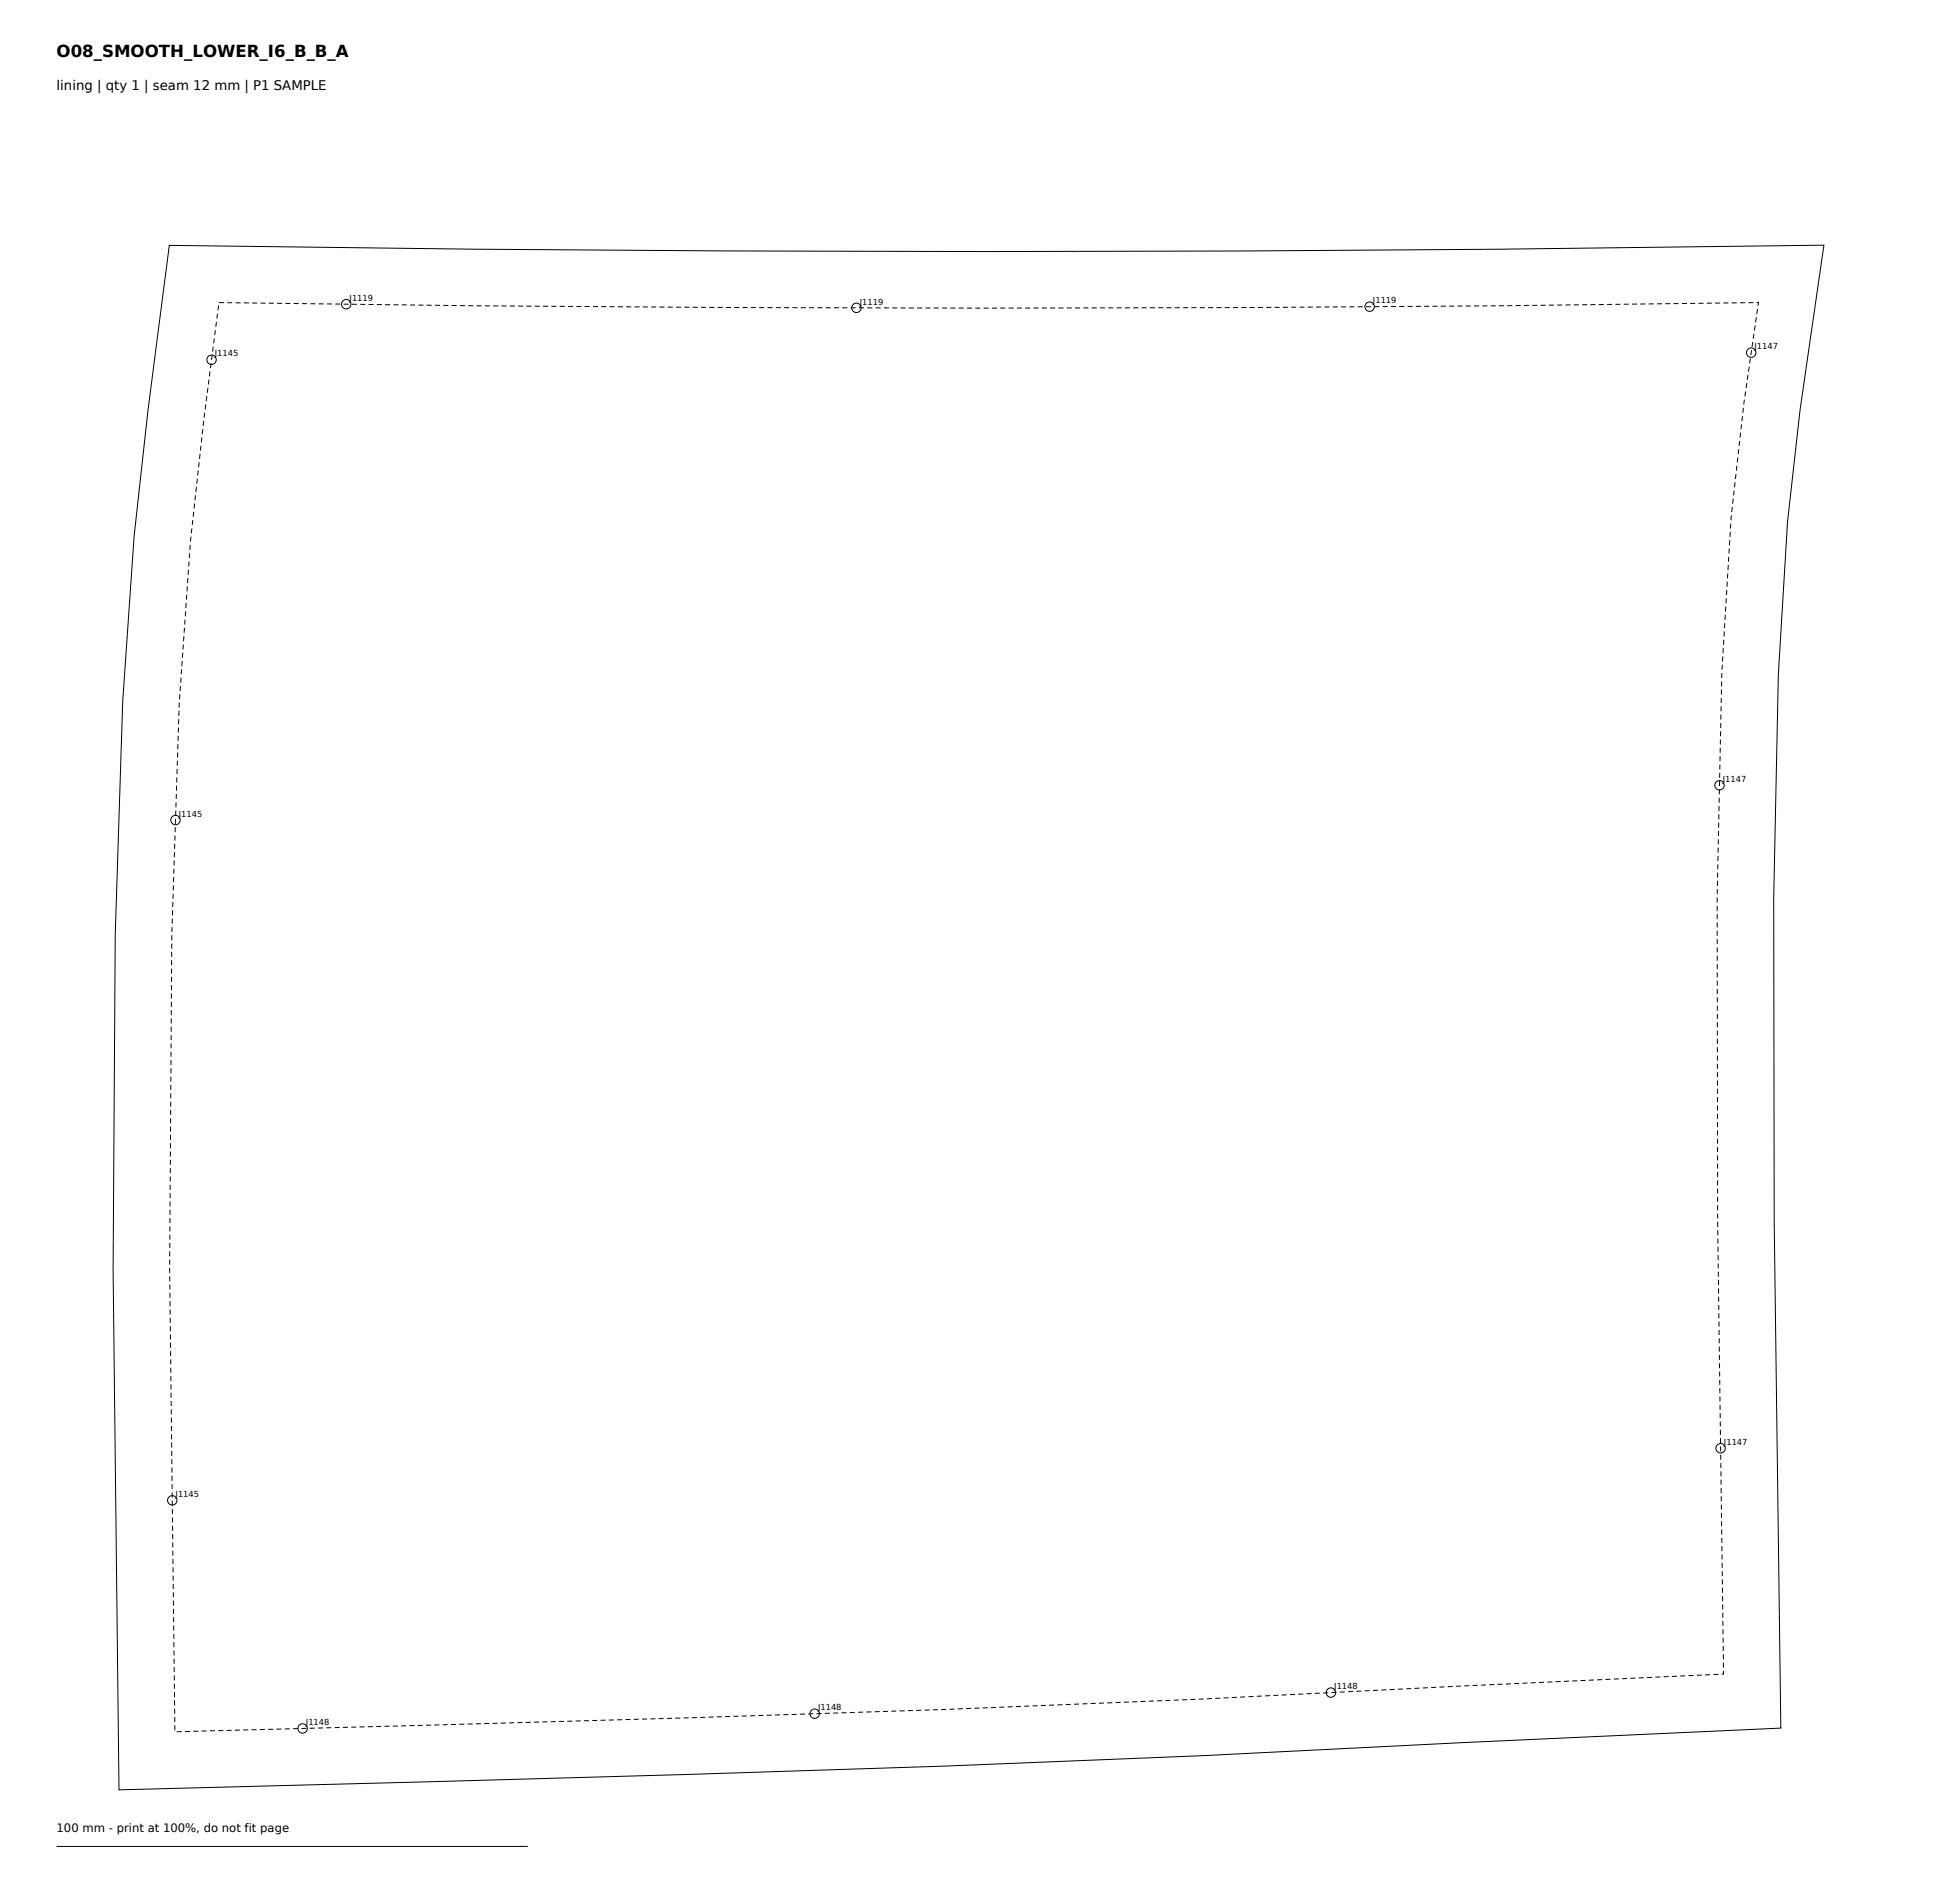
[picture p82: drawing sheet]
<svg xmlns="http://www.w3.org/2000/svg" width="411mm" height="404mm" viewBox="0 0 411 404" stroke-linecap="round" stroke-linejoin="round" font-family="sans-serif">
<defs><g id="words">
<text font-size="3.5" x="12" y="12">O08_SMOOTH_LOWER_I6_B_B_A</text>
<text font-size="2.8" x="12" y="19">lining | qty 1 | seam 12 mm | P1 SAMPLE</text>
<text font-size="2.5" x="12" y="388.6">100 mm - print at 100%, do not fit page</text>
<g font-size="1.8">
<text x="74.2" y="63.8">J1119</text>
<text x="182.4" y="64.6">J1119</text>
<text x="291.3" y="64.3">J1119</text>
<text x="45.6" y="75.6">J1145</text>
<text x="372.3" y="74.1">J1147</text>
<text x="365.6" y="165.8">J1147</text>
<text x="37.9" y="173.2">J1145</text>
<text x="365.8" y="306.5">J1147</text>
<text x="37.3" y="317.5">J1145</text>
<text x="283.1" y="358.3">J1148</text>
<text x="64.9" y="365.9">J1148</text>
<text x="173.6" y="362.8">J1148</text>
</g>
</g></defs>
<g fill="none" stroke="#000" stroke-width=".21">
<path d="M35.9 52l64.7 .9 54.1 .3 54.2 .2 54.3-.2 54.7-.3 69.1-.9-5 34.9-2.7 23.8-1.9 32.4-1 47.5 .1 68.6 1.4 107.3-67.4 3.1-55.1 2.8-54.8 2.2-54.6 1.7-120.7 3.3-1.3-110.4 .5-70.9 1.5-49.6 2.5-34.9 2.9-26.8zM12 391.6h100"/>
<circle cx="44.9" cy="76.3" r="1"/>
<circle cx="73.5" cy="64.5" r="1"/>
<circle cx="181.7" cy="65.3" r="1"/>
<circle cx="290.6" cy="65" r="1"/>
<circle cx="371.6" cy="74.8" r="1"/>
<circle cx="37.2" cy="173.9" r="1"/>
<circle cx="364.9" cy="166.5" r="1"/>
<circle cx="36.6" cy="318.2" r="1"/>
<circle cx="365.1" cy="307.2" r="1"/>
<circle cx="282.4" cy="359" r="1"/>
<circle cx="64.2" cy="366.6" r="1"/>
<circle cx="172.9" cy="363.5" r="1"/>
</g>
<path d="M46.5 64.2l54 .7 54.1 .3 54.3 .2 54.4-.2 54.7-.3 55.1-.7-3 21.2-2.8 24.3-1.9 32.9-1 47.9 .1 68.8 1.2 95.8-55.7 2.5-55.1 2.8-54.8 2.2-54.5 1.8-108.5 2.9-1.1-98.2 .5-70.5 1.5-49.3 2.4-34.5 2.9-26.4z" fill="none" stroke="#000" stroke-width=".21" stroke-dasharray="1.1 .7" stroke-linecap="butt"/>
<use href="#words"/>
</svg>
